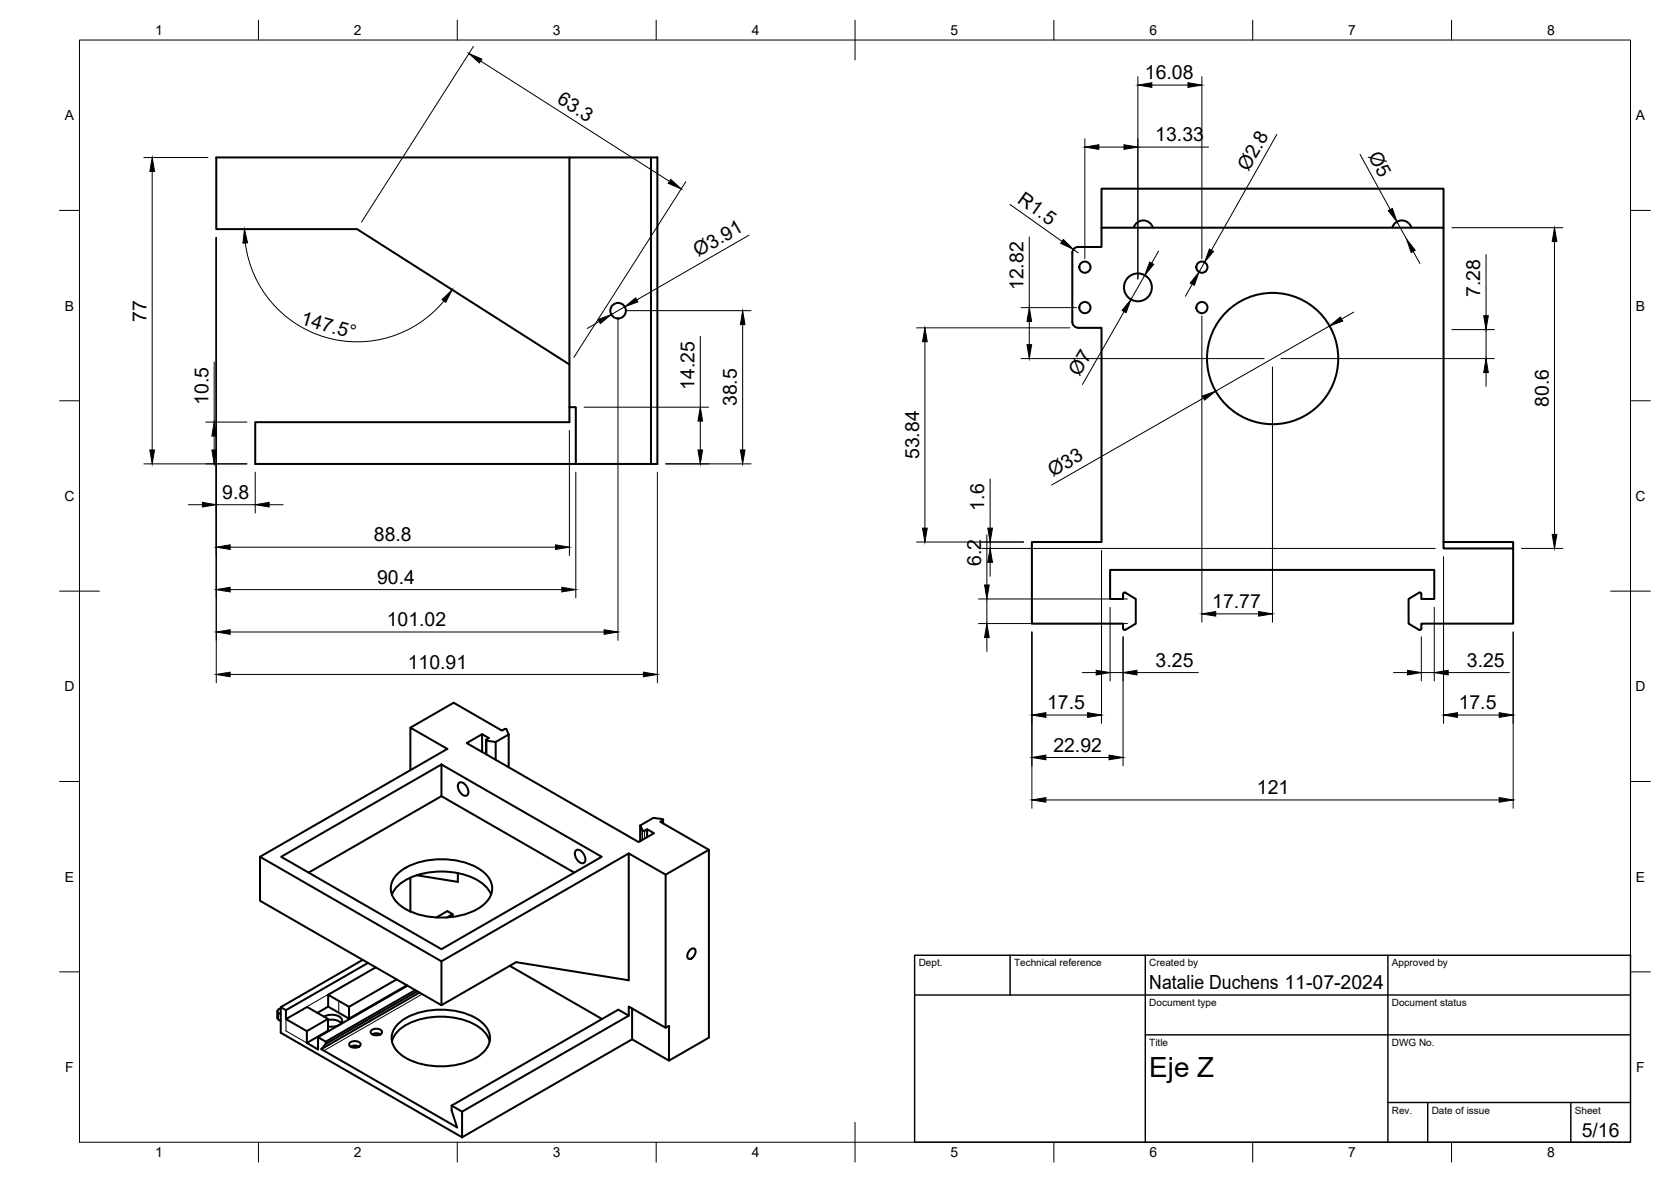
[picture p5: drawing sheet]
<svg xmlns="http://www.w3.org/2000/svg" width="420mm" height="297mm" viewBox="0 0 420 297" stroke-linecap="round" stroke-linejoin="round" font-family="sans-serif">
<defs><g id="words">
<text font-size="7" x="289" y="270.6">Eje Z</text>
<g font-size="4.9">
<text x="287.9" y="19.9">16.08</text>
<text x="139.8" y="25.7" transform="rotate(32 139.8 25.7)">63.3</text>
<text x="290.5" y="35.5">13.33</text>
<text x="343.9" y="39.1" transform="rotate(61 343.9 39.1)">Ø5</text>
<text x="313.9" y="43.3" transform="rotate(-60 313.9 43.3)">Ø2.8</text>
<text x="255.6" y="50.8" transform="rotate(35 255.6 50.8)">R1.5</text>
<text x="175.6" y="64.7" transform="rotate(-30 175.6 64.7)">Ø3.91</text>
<text x="257.3" y="72.9" transform="rotate(-90 257.3 72.9)">12.82</text>
<text x="372.2" y="74.7" transform="rotate(-90 372.2 74.7)">7.28</text>
<text x="36.9" y="80.8" transform="rotate(-90 36.9 80.8)">77</text>
<text x="75.4" y="81.4" transform="rotate(16 75.4 81.4)">147.5°</text>
<text x="271.4" y="94.8" transform="rotate(-60 271.4 94.8)">Ø7</text>
<text x="52.4" y="101.7" transform="rotate(-90 52.4 101.7)">10.5</text>
<text x="174.6" y="98" transform="rotate(-90 174.6 98)">14.25</text>
<text x="185.3" y="102.1" transform="rotate(-90 185.3 102.1)">38.5</text>
<text x="389.4" y="102.3" transform="rotate(-90 389.4 102.3)">80.6</text>
<text x="231.1" y="115.4" transform="rotate(-90 231.1 115.4)">53.84</text>
<text x="264.7" y="119.9" transform="rotate(-30 264.7 119.9)">Ø33</text>
<text x="55.9" y="125.4">9.8</text>
<text x="247.5" y="128.3" transform="rotate(-90 247.5 128.3)">1.6</text>
<text x="94" y="136">88.8</text>
<text x="246.7" y="142.3" transform="rotate(-90 246.7 142.3)">6.2</text>
<text x="94.8" y="146.7">90.4</text>
<text x="304.8" y="152.9">17.77</text>
<text x="97.3" y="157.4">101.02</text>
<text x="290.6" y="167.6">3.25</text>
<text x="368.8" y="167.6">3.25</text>
<text x="102.5" y="168">110.91</text>
<text x="263.3" y="178.2">17.5</text>
<text x="366.8" y="178.2">17.5</text>
<text x="264.9" y="188.9">22.92</text>
<text x="316.1" y="199.6">121</text>
<text x="289" y="248.5">Natalie Duchens 11-07-2024</text>
<text x="397.7" y="285.7">5/16</text>
</g>
<g font-size="3.5">
<text x="39" y="8.8">1</text>
<text x="89" y="8.8">2</text>
<text x="139" y="8.8">3</text>
<text x="189" y="8.8">4</text>
<text x="239" y="8.8">5</text>
<text x="289" y="8.8">6</text>
<text x="339" y="8.8">7</text>
<text x="389" y="8.8">8</text>
<text x="16.3" y="30.2">A</text>
<text x="411.3" y="30.2">A</text>
<text x="16.3" y="78">B</text>
<text x="411.3" y="78">B</text>
<text x="16.2" y="125.9">C</text>
<text x="411.2" y="125.9">C</text>
<text x="16.2" y="173.7">D</text>
<text x="411.2" y="173.7">D</text>
<text x="16.3" y="221.6">E</text>
<text x="411.3" y="221.6">E</text>
<text x="16.4" y="269.4">F</text>
<text x="411.4" y="269.4">F</text>
<text x="39" y="290.8">1</text>
<text x="89" y="290.8">2</text>
<text x="139" y="290.8">3</text>
<text x="189" y="290.8">4</text>
<text x="239" y="290.8">5</text>
<text x="289" y="290.8">6</text>
<text x="339" y="290.8">7</text>
<text x="389" y="290.8">8</text>
</g>
<g font-size="2.5">
<text x="231" y="242.9">Dept.</text>
<text x="255" y="242.9">Technical reference</text>
<text x="289" y="242.9">Created by</text>
<text x="350" y="242.9">Approved by</text>
<text x="289" y="252.8">Document type</text>
<text x="350" y="252.8">Document status</text>
<text x="289" y="262.9">Title</text>
<text x="350" y="262.9">DWG No.</text>
<text x="350" y="279.9">Rev.</text>
<text x="360" y="279.9">Date of issue</text>
<text x="396" y="279.9">Sheet</text>
</g>
</g></defs>
<!-- layer: Visible -->
<g fill="none" stroke="#000" stroke-width=".51">
<path d="M143.2 39.6h-88.8v18h35.4l53.4 34M163.7 39.6h1.6v77h-101.1v-10.5h79v-3.8M277 57.2v-9.8h86v9.8M285.1 57.2a2.51 2.51 0 0 1 2.4-1.8 2.51 2.51 0 0 1 2.4 1.8M350.1 57.2a2.51 2.51 0 0 1 2.4-1.8 2.51 2.51 0 0 1 2.4 1.8M271.1 82.4h5.9v53.8h-17.5v20.5h22.9v1.2M271.1 82.4a1.49 1.49 0 0 1-1.5-1.5v-17.4a1.46 1.46 0 0 1 1.5-1.4h5.9v-4.9h86v80.6h17.5v18.9h-23.1v1.2a.4 .4 0 0 1-.6 .4l-2.6-1.6v-6.2l2.6-1.6a.39 .39 0 0 1 .6 .4v1.2h3.2v-7.3h-81.5v7.3h3.3v-1.2M144.8 116.6v-14.3h-1.6v-62.7h20.5v77M363 136.2h17.5v1.6M282.4 149.3a.37 .37 0 0 1 .6-.3l2.6 1.5v6.2l-2.6 1.6a.39 .39 0 0 1-.6-.4M103.2 182.9l10.9-6.3 12.1 7 .8-.4 .4 .1M103.2 193.6v-10.7l9.3 5.3-47.1 27.1 45.6 26.3 47.1-27.1"/>
<path d="M111 192.1v8l-33.4 19.2M115.4 196.8a1.67 1.67 0 0 1 2.2 1.4 1.02 1.02 0 0 1 .1 1.3 1.02 1.02 0 0 1-1.3 .3 2.43 2.43 0 0 1-1-3zM121.2 184.5l-3.9 2.2 43.3 24.9 3.8-2.2-1.7-1M122.2 186v3.5M122.3 185.9l.6-.4-1.7-1v4.5M122.3 185.8l-.1 .2 .2 .1 2.2 .4v4.4M124.6 186.5l3.3-1.9v8.2M127.4 183.3l.5 1.3M65.4 215.3v11.1l45.6 26.2 18.8-10.8 28.3 4.5v-31.8l9.3 5.3M70.7 215.3l40.3-23.2 40.3 23.2-40.3 23.2zM100 219.5a17.4 17.4 0 0 1 13.8-3.4 13.6 13.6 0 0 1 8.9 4.2 4.7 4.7 0 0 1-.7 6.7 17.4 17.4 0 0 1-13.8 3.4 13.6 13.6 0 0 1-8.9-4.2 4.7 4.7 0 0 1 .7-6.7zM111 200.1l33.4 19.2"/>
<path d="M115.1 219.4v2.2l-10.3-1.7M144.8 213.7a1.67 1.67 0 0 1 2.2 1.4 1.02 1.02 0 0 1 .1 1.3 1.02 1.02 0 0 1-1.2 .4 2.43 2.43 0 0 1-1.1-3.1zM162.1 208.8l.6-.4v2M162.1 208.8l-.5-.1-.6-1.3v4v-4l3.3-1.9 2.2 .3 .2 .2-.7 .5 12.2 7.1M166.7 206v.9M178.2 213.6l-10.8 6.2v38.5l.8-.5v8.7M178.2 213.6v47.2l-10 5.7-9.3-5.3-42.7 24.6M98.5 224.8a9.8 9.8 0 0 1 6.9-5 19.5 19.5 0 0 1 15.6 2 6.8 6.8 0 0 1 2.5 3M103.2 220.5v8.6M109.7 230.6l2.8-1.6 1.3 .7-1.4 .9M113.8 229.7v.7M173.5 238.7a.77 .77 0 0 1 1.3 0 1.9 1.9 0 0 1-1.6 2.3 1.27 1.27 0 0 1 0-2z"/>
<path d="M69.7 254.1l.1 1.9 .8 .6M70.6 253.4l-.8 .5-.1 .2 .1 .3 .8 .5M71.9 256.1v-2.2l-1.3-.8v6.4l45.6 26.3M71.9 256.1l5.3-3 5.3 3-5.3 3zM81.5 255.5a3.6 3.6 0 0 1 4.5 .7 1.56 1.56 0 0 1-1.7 1.7h-1.8M82.5 256.1v2.9l-5.3 3.1v-3M82.5 256.3a3.6 3.6 0 0 1 3.3 .8M82.5 253l5.3 3M82.5 250v3l-2.7 1.5M82.5 250l5.3 3M91.2 241.2l-20.6 11.9M92.5 242l-20.6 11.9"/>
<path d="M93.3 259a1.89 1.89 0 0 1 2.8 .2 1.59 1.59 0 0 1-2.5 .7 .6 .6 0 0 1-.3-.9zM93.6 259.9a2.25 2.25 0 0 1 2.1 0M94.5 243.1l-12 6.9M99.7 246.1l-11.9 6.9M100.1 257.3a16.8 16.8 0 0 1 13.4-3.4 12.9 12.9 0 0 1 8.8 4.3 4.8 4.8 0 0 1-1.6 7 18.7 18.7 0 0 1-19.7 0 4.9 4.9 0 0 1-.9-7.9zM102.3 247.6l-14.5 8.4v-3M102.5 247.7l-22.5 13 1.9 1.1M104.4 248.8l-22.5 13v.5l-1.1 1.4 34.1 19.6-1.3-4.2v-1.3M104.9 249.1l-23 13.2M105.5 249.4l-24.7 14.3M111 241.6v11M128.2 242.7l23.2 13.4"/>
<path d="M158.1 255.2v-2.3l9.3 5.4M158.9 253.4v7.8M80 260.7v3l-2.8-1.6M87.9 262.1a1.89 1.89 0 0 1 2.8 .2 1.59 1.59 0 0 1-2.5 .8 .6 .6 0 0 1-.3-1zM88.2 263a2.25 2.25 0 0 1 2.1 0M88.5 263.2l.7-.2 .8 .2M93.9 260.1l.7-.2 .8 .2M98.6 261.7a8.6 8.6 0 0 1 6.4-5.4 18.6 18.6 0 0 1 16 2.2 5.8 5.8 0 0 1 2.1 3.2M113.6 277.8l41.9-24.1 2.6 1.5-41.9 24.2M113.6 277.8l2.6 1.6v6.4"/>
<circle cx="155.4" cy="78.1" r="1.96"/>
<circle cx="272.8" cy="67.1" r="1.41"/>
<circle cx="272.8" cy="77.3" r="1.41"/>
<circle cx="286.1" cy="72.2" r="3.5"/>
<circle cx="302.2" cy="77.3" r="1.41"/>
<circle cx="302.2" cy="67.1" r="1.41"/>
<circle cx="320" cy="90.1" r="16.5"/>
</g>
<!-- layer: Visible Narrow -->
<path d="M122.4 186.1v3.6M161.6 208.7v2.3M162.1 208.8v1.9M166.6 206.1v.8M70 254.6v1.7M71.9 256.1v3l5.3 3M82.5 250l-5.3 3.1M85.2 251.5v3M106.2 249.8l-24.8 14.2" fill="none" stroke="#000" stroke-width=".25"/>
<!-- layer: BORDER -->
<g fill="none" stroke="#000" stroke-width=".25">
<path d="M20 10.1h390v276.9h-390zM65 5.1v5M115 5.1v5M165 5.1v5M215 5.1v10M265 5.1v5M315 5.1v5M365 5.1v5M15 52.9h5M410 52.9h5M15 100.7h5M410 100.7h5"/>
<path d="M15 148.6h10M405 148.6h10M15 196.4h5M410 196.4h5M15 244.2h5M410 244.2h5M65 287v5M115 287v5M165 287v5M215 282.1v9.9M265 287v5M315 287v5"/>
<path d="M365 287v5"/>
</g>
<!-- layer: TITLEBLOCK -->
<path d="M230 240.1h180v46.9h-180zM230 250h180M254 240.1v9.9M288 240.1v46.9M349 240.1v46.9M288 260.1h122M349 277.1h61M359 277.1v9.9M395 277.1v9.9" fill="none" stroke="#000" stroke-width=".36"/>
<!-- layer: FD_Dimensions -->
<g fill="none" stroke="#000" stroke-width=".25">
<path d="M119 11.7l-28.1 44.1M120.9 15.3l47.4 30.3M286.1 19.3v50.8M302.2 19.3v45.7M36.2 39.6h16.1M272.8 34.9v30.1M276.3 37h6.3M286.1 37h17.8M289.6 21.4h9.1M321.1 33.8l-16.5 29.1M342 38.8l7.6 13.9M38.3 43.1v70"/>
<path d="M54.4 59.7v111.9M172.4 45.7l-28.1 44.1M188.3 59.1l-28.2 16.3M254 51.4l13 9.3M258.8 59.5v17.8M351.3 55.7l2.4 4.4M365.1 57.2h27.9M61.7 61.1a28.3 28.3 0 0 0 20.2 23.7 28.3 28.3 0 0 0 29.7-9.2M157.1 77.1l-3.4 2M157.5 78.1h31.3M256.7 77.3h14M269.9 62.7l1.2 .8"/>
<path d="M282.6 78.3l-10.4 18.3M287.8 69.2l-3.4 6.1M291.3 63.1l-1.7 3M299.8 71.4l-1.7 3.1M302.2 79.4v77M302.9 65.9l-1.4 2.5M340.4 78.5l-3.1 1.7M355.3 63.2l1.7 3.1M373.7 64v15.3M390.9 60.7v73.6M53.8 91v15.1M150.7 80.8l-3.1 1.8"/>
<path d="M155.4 80.2v80.7M176.1 84.5v17.8M186.7 81.6v31.5M230.5 82.4h38.5M232.6 85.9v46.8M256.7 90.1h61.2M258.8 80.8v5.8M320 92.2v64.2M322.1 90.1h53.7M334.3 81.9l-28.7 16.4M365.1 82.8h10.7M373.7 82.8v7.3"/>
<path d="M373.7 93.6v3.5M36.2 116.6h25.9M51.8 106.1h10.3M53.8 109.6v3.5M64.2 118.7v10.2M143.2 108.2v31.4M144.8 118.7v31.6M146.9 102.3h31.3M165.3 118.7v52.9M167.4 116.6h21.4M176.1 105.8v7.3M302.6 100l-38.2 21.9"/>
<path d="M47.4 126.8h3.5M54.4 126.8h9.8M57.9 137.5h81.8M67.7 126.8h3.5M230.5 136.2h26.9M246.9 137.8h114M248.1 134.4v12.6M249 120.4v12.3M249 136.2v1.6M277 138.3v43.5M363 139.9v41.9M382.6 137.8h10.4"/>
<path d="M57.9 158.8h94M57.9 148.2h83.4M246 156.7h37.5M246 150.5h37.5M248.1 150.5v6.2M249 141.3v3.5M259.5 158.8v44.3M279.1 152.6v18.5M305.7 154.3h10.8M360.6 152.6v18.5M380.5 158.8v44.3M57.9 169.5h103.9"/>
<path d="M248.1 160.2v3.5M263 179.7h10.5M272.1 169h3.5M279.1 169h3.3M282.4 160v32.5M285.9 169h15.4M350.4 169h3.5M357.4 160v11.1M357.4 169h3.2M364.1 169h15.4M366.5 179.7h10.5M263 190.4h15.9"/>
<path d="M263 201h114"/>
</g>
<g fill="#000" stroke="#000" stroke-width=".25">
<path d="M117.9 13.4l3.3 1.4-.7 1zM272.8 37l3.5-.6v1.1zM282.6 36.4l3.5 .6-3.5 .5zM286.1 21.4l3.5-.6v1.2zM298.7 20.8l3.5 .6-3.5 .6zM38.3 39.6l.6 3.5h-1.2zM168.7 45.1l2.6 2.4-3.3-1.4zM349.1 52.9l1-.5 1.2 3.3zM61.5 57.6l.8 3.4-1.2 .1zM111.1 75.3l2.6-2.5-1.6 3.2zM157.1 77.1l2.7-2.2 .6 1zM267.4 60.2l2.5 2.5-3.2-1.6z"/>
<path d="M284.4 75.3l-1.3 3.3-1-.6zM289.1 65.9l1 .5-2.3 2.8zM301.5 68.4l-1.2 3.3-1-.6zM304.1 62.6l1 .6-2.2 2.7zM334.3 81.9l2.7-2.2 .6 1zM353.7 60.1l2.2 2.8-1.1 .6zM373.1 79.3h1.1l-.5 3.5zM390.9 57.2l.6 3.5h-1.2zM150.4 80.3l3.3-1.2-2.7 2.2zM186.7 78.1l.6 3.5h-1.1zM232.6 82.4l.6 3.5h-1.2zM258.2 86.6h1.2l-.6 3.5z"/>
<path d="M258.8 77.3l.6 3.5h-1.2zM302.3 99.5l3.3-1.2-2.7 2.2zM373.7 90.1l.5 3.5h-1.1zM37.7 113.1h1.2l-.6 3.5zM53.3 113.1h1.1l-.6 3.5zM53.8 106.1l.6 3.5h-1.1zM175.5 113.1h1.2l-.6 3.5zM176.1 102.3l.6 3.5h-1.2zM186.2 113.1h1.1l-.6 3.5zM50.9 126.2l3.5 .6-3.5 .6zM54.4 137.5l3.5-.6v1.2zM64.2 126.8l3.5-.6v1.2z"/>
<path d="M139.7 136.9l3.5 .6-3.5 .6zM232 132.7h1.2l-.6 3.5zM248.4 132.7h1.2l-.6 3.5zM390.3 134.3h1.2l-.6 3.5zM54.4 158.8l3.5-.6v1.2zM54.4 148.2l3.5-.6v1.1zM141.3 147.6l3.5 .6-3.5 .5zM151.9 158.2l3.5 .6-3.5 .6zM247.6 147h1.1l-.6 3.5zM249 137.8l.6 3.5h-1.2zM302.2 154.3l3.5-.6v1.1zM316.5 153.7l3.5 .6-3.5 .5z"/>
<path d="M54.4 169.5l3.5-.6v1.2zM161.8 168.9l3.5 .6-3.5 .6zM248.1 156.7l.6 3.5h-1.1zM259.5 179.7l3.5-.6v1.2zM273.5 179.1l3.5 .6-3.5 .6zM275.6 168.5l3.5 .5-3.5 .6zM282.4 169l3.5-.5v1.1zM353.9 168.5l3.5 .5-3.5 .6zM360.6 169l3.5-.5v1.1zM363 179.7l3.5-.6v1.2zM377 179.1l3.5 .6-3.5 .6zM259.5 190.4l3.5-.6v1.1z"/>
<path d="M278.9 189.8l3.5 .6-3.5 .5zM259.5 201l3.5-.6v1.2zM377 200.4l3.5 .6-3.5 .6z"/>
</g>
<use href="#words"/>
</svg>
